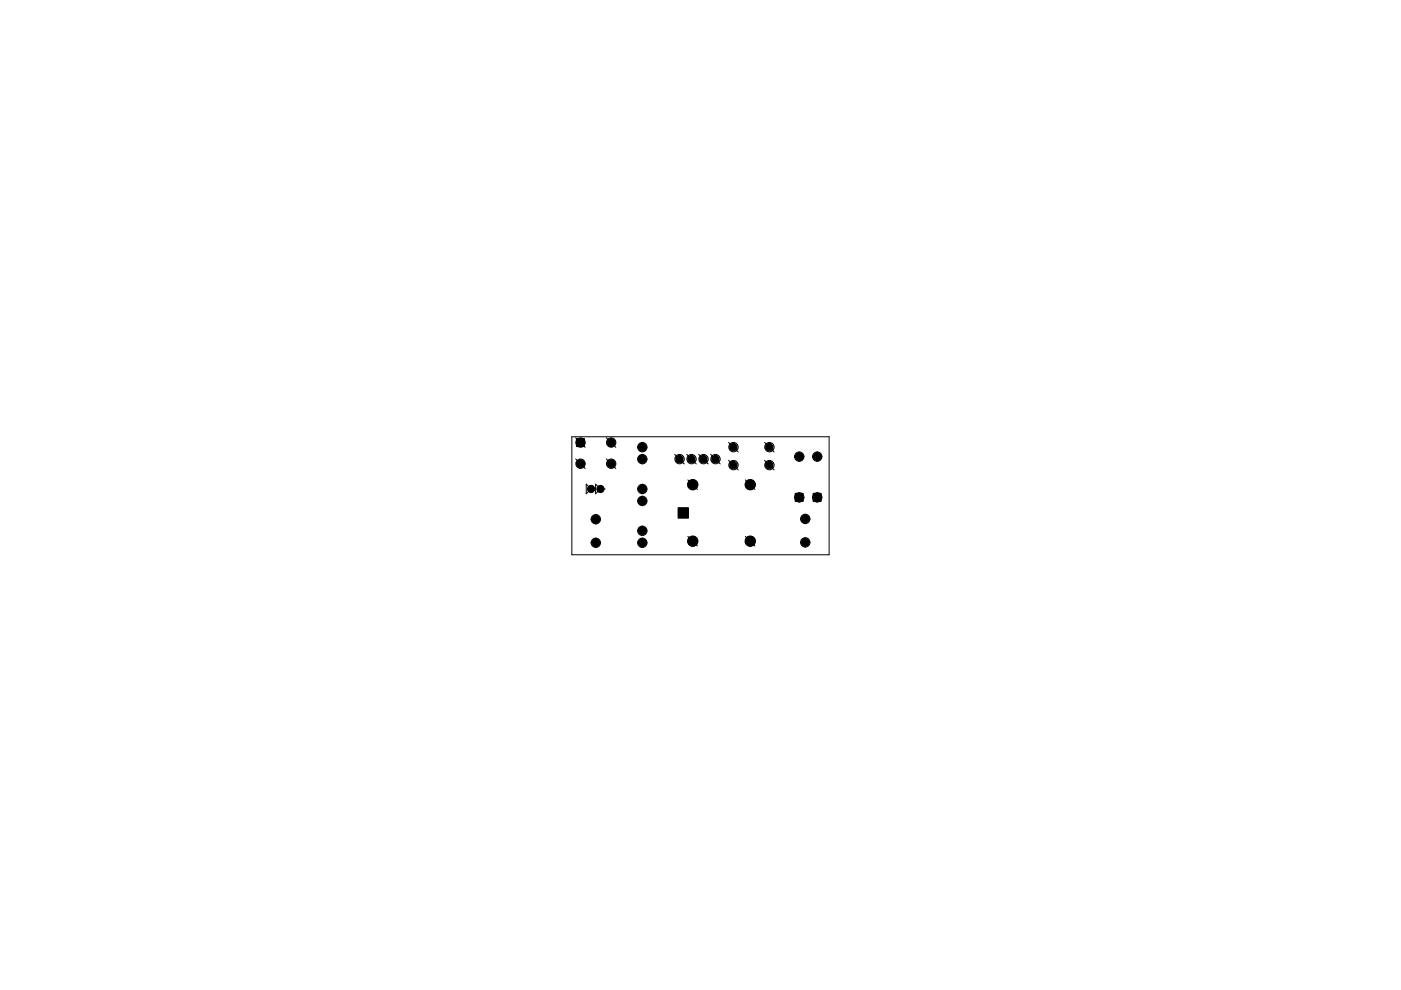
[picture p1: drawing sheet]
<svg xmlns="http://www.w3.org/2000/svg" width="297mm" height="210mm" viewBox="0 0 297 210" stroke-linecap="round" stroke-linejoin="round" font-family="sans-serif">
<g fill="#000" stroke="#000" stroke-width=".21">
<circle cx="123.1" cy="98.3" r=".85"/>
<circle cx="129.6" cy="93.8" r=".85"/>
<circle cx="129.6" cy="98.3" r=".85"/>
<circle cx="136.2" cy="97.3" r=".85"/>
<circle cx="136.2" cy="94.8" r=".85"/>
<circle cx="169.5" cy="96.8" r=".85"/>
<circle cx="173.3" cy="96.8" r=".85"/>
<circle cx="125.3" cy="103.7" r=".76"/>
<circle cx="126.3" cy="110.1" r=".85"/>
<circle cx="126.3" cy="115.1" r=".85"/>
<circle cx="127.3" cy="103.7" r=".76"/>
<circle cx="136.2" cy="115.1" r=".85"/>
<circle cx="136.2" cy="112.5" r=".85"/>
<circle cx="136.2" cy="106.2" r=".85"/>
<circle cx="136.2" cy="103.7" r=".85"/>
<circle cx="146.9" cy="114.7" r="1.1"/>
<circle cx="146.9" cy="102.8" r="1.1"/>
<circle cx="159.1" cy="114.7" r="1.1"/>
<circle cx="159.1" cy="102.8" r="1.1"/>
<circle cx="170.7" cy="115" r=".85"/>
<circle cx="170.7" cy="110" r=".85"/>
</g>
<g fill="#000" stroke="#000" stroke-width=".21">
<path d="M122.2 93h1.7v1.7h-1.7zM143.8 107.7h2.2v2.2h-2.2zM168.6 104.6h1.7v1.7h-1.7zM172.4 104.6h1.7v1.7h-1.7z"/>
<circle cx="144.1" cy="97.3" r=".83"/>
<circle cx="146.6" cy="97.3" r=".83"/>
<circle cx="149.1" cy="97.3" r=".83"/>
<circle cx="151.7" cy="97.3" r=".83"/>
<circle cx="155.5" cy="98.6" r=".83"/>
<circle cx="155.5" cy="94.8" r=".83"/>
<circle cx="163.1" cy="94.8" r=".83"/>
<circle cx="163.1" cy="98.6" r=".83"/>
</g>
<g fill="none" stroke="#000" stroke-width=".21">
<path d="M121.2 92.6h54.6v25h-54.6zM122 97.3l2.1 2M122 92.8l2.1 2M128.5 97.3l2.1 2M128.5 92.8l2.1 2M135.1 97.3h2.1M135.1 94.8h2.1M136.2 93.8v2M136.2 96.3v2.1M143 96.3l2.1 2.1M145.6 96.3l2 2.1M148.1 96.3l2.1 2.1"/>
<path d="M150.7 96.3l2 2.1M154.5 93.8l2 2M154.5 97.6l2 2M162.1 93.8l2 2M162.1 97.6l2 2M168.4 96.8h2.1M169.4 95.8v2M172.2 96.8h2.1M173.2 95.8v2M124.3 102.7l1 1-1 1zM125.3 115.1h2M125.3 110.1h2"/>
<path d="M125.3 103.7h1M126.3 102.7l1 1-1 1zM126.3 109.1v2M126.3 114.1v2M127.3 103.7h1M135.1 115.1h2.1M135.1 112.5h2.1M135.1 103.7h2.1M135.1 106.2h2.1M136.2 102.7v2M136.2 105.2v2M136.2 111.5v2.1"/>
<path d="M136.2 114.1v2M143.8 107.7l2.1 2.1M145.8 101.7l2.1 2.1M145.8 113.7l2.1 2.1M158 101.7l2.1 2.1M158 113.7l2.1 2.1M168.4 105.5h2.1M169.4 104.4v2.1M169.7 110h2M169.7 115h2M170.7 109v2M170.7 114v2"/>
<path d="M172.2 105.5h2.1M173.2 104.4v2.1"/>
<circle cx="123.1" cy="98.3" r=".99"/>
<circle cx="123.1" cy="93.8" r=".99"/>
<circle cx="129.6" cy="98.3" r=".99"/>
<circle cx="129.6" cy="93.8" r=".99"/>
<circle cx="136.2" cy="97.3" r=".99"/>
<circle cx="136.2" cy="94.8" r=".99"/>
<circle cx="136.2" cy="94.8" r=".49"/>
<circle cx="136.2" cy="97.3" r=".49"/>
<circle cx="144.1" cy="97.3" r=".99"/>
<circle cx="146.6" cy="97.3" r=".99"/>
<circle cx="149.2" cy="97.3" r=".99"/>
<circle cx="151.7" cy="97.3" r=".99"/>
<circle cx="155.5" cy="94.8" r=".99"/>
<circle cx="155.5" cy="98.6" r=".99"/>
<circle cx="163.1" cy="94.8" r=".99"/>
<circle cx="163.1" cy="98.6" r=".99"/>
<circle cx="169.5" cy="96.8" r=".99"/>
<circle cx="169.5" cy="96.8" r=".49"/>
<circle cx="173.3" cy="96.8" r=".99"/>
<circle cx="173.3" cy="96.8" r=".49"/>
<circle cx="126.3" cy="115.1" r=".99"/>
<circle cx="126.3" cy="110.1" r=".99"/>
<circle cx="126.3" cy="115.1" r=".49"/>
<circle cx="126.3" cy="110.1" r=".49"/>
<circle cx="136.2" cy="115.1" r=".99"/>
<circle cx="136.2" cy="106.2" r=".99"/>
<circle cx="136.2" cy="112.5" r=".99"/>
<circle cx="136.2" cy="103.7" r=".99"/>
<circle cx="136.2" cy="115.1" r=".49"/>
<circle cx="136.2" cy="112.5" r=".49"/>
<circle cx="136.2" cy="103.7" r=".49"/>
<circle cx="136.2" cy="106.2" r=".49"/>
<circle cx="144.9" cy="108.8" r=".99"/>
<circle cx="146.9" cy="102.8" r=".99"/>
<circle cx="146.9" cy="114.7" r=".99"/>
<circle cx="159.1" cy="114.7" r=".99"/>
<circle cx="159.1" cy="102.8" r=".99"/>
<circle cx="169.5" cy="105.5" r=".99"/>
<circle cx="169.5" cy="105.5" r=".49"/>
<circle cx="170.7" cy="110" r=".99"/>
<circle cx="170.7" cy="115" r=".99"/>
<circle cx="170.7" cy="115" r=".49"/>
<circle cx="170.7" cy="110" r=".49"/>
<circle cx="173.3" cy="105.5" r=".99"/>
<circle cx="173.3" cy="105.5" r=".49"/>
</g>
</svg>
